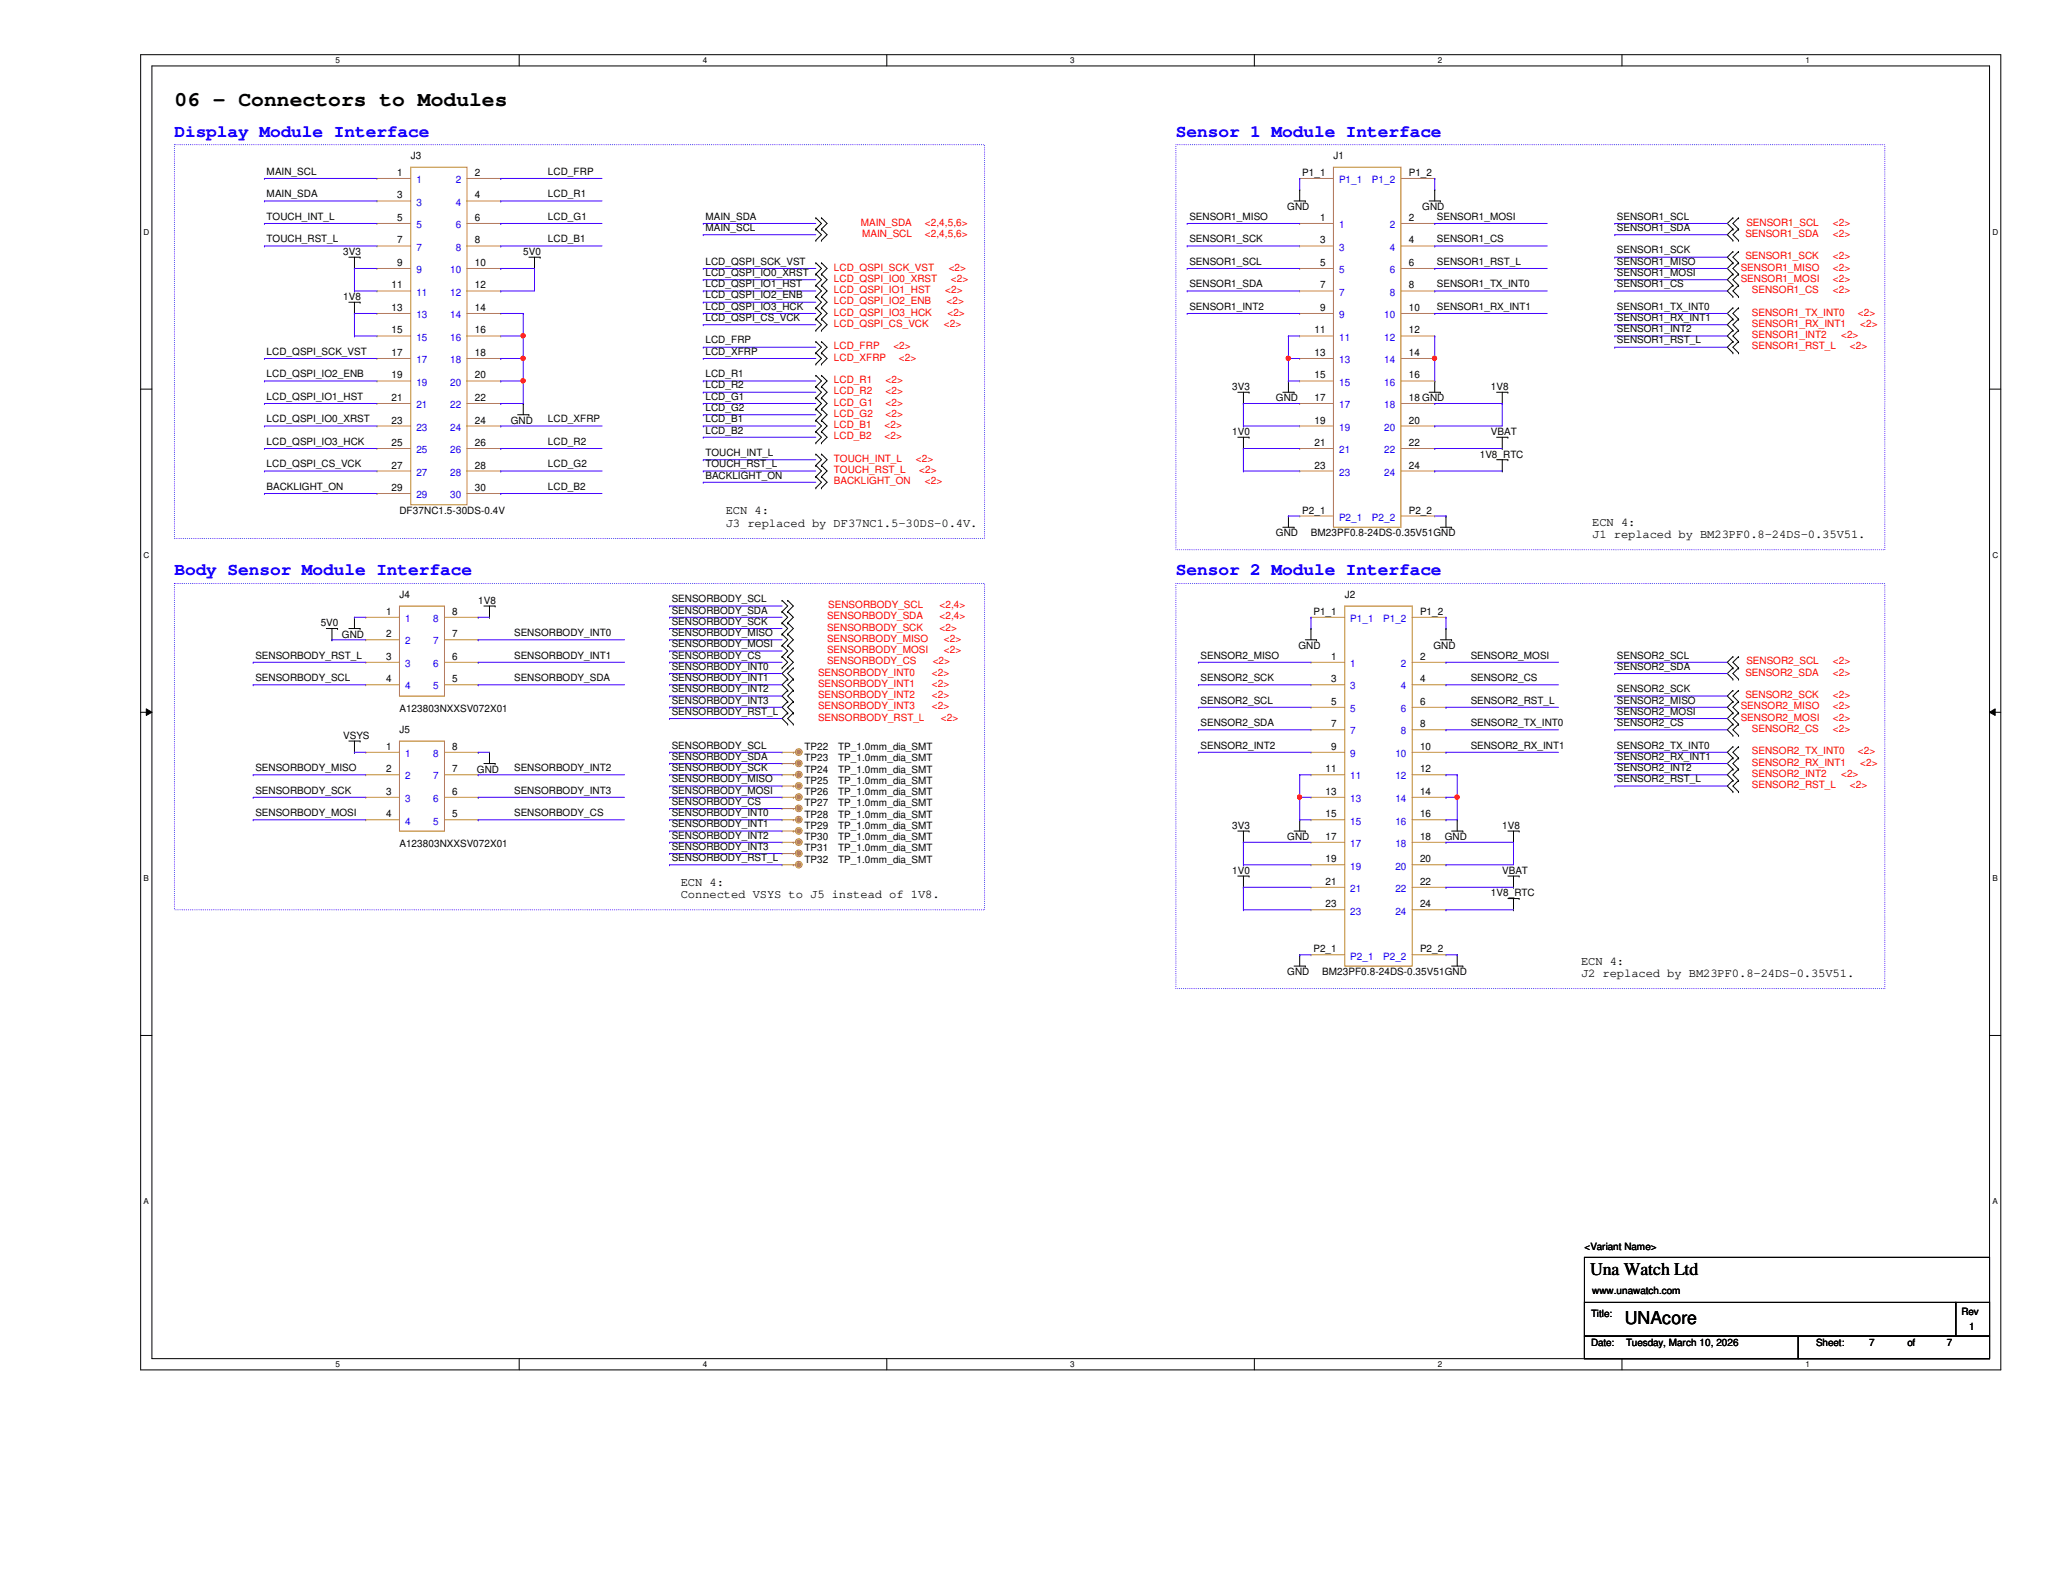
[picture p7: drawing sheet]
<svg xmlns="http://www.w3.org/2000/svg" width="279mm" height="216mm" viewBox="0 0 279 216" stroke-linecap="round" stroke-linejoin="round" font-family="sans-serif">
<defs><g id="words">
<text font-size="2.9" x="23.6" y="14.4">06 - Connectors to Modules</text>
<g font-size="2.4" fill="#00f">
<text x="23.6" y="18.5">Display Module Interface</text>
<text x="159.3" y="18.5">Sensor 1 Module Interface</text>
<text x="23.6" y="77.9">Body Sensor Module Interface</text>
<text x="159.3" y="77.9">Sensor 2 Module Interface</text>
</g>
<g font-size="2.4">
<text x="215.3" y="172.6">Una Watch Ltd</text>
<text x="220" y="179.4">UNAcore</text>
</g>
<g font-size="1.7">
<text x="98.3" y="69.7">ECN 4:</text>
<text x="98.3" y="71.3">J3 replaced by DF37NC1.5-30DS-0.4V.</text>
<text x="215.6" y="71.2">ECN 4:</text>
<text x="215.6" y="72.9">J1 replaced by BM23PF0.8-24DS-0.35V51.</text>
<text x="92.2" y="120">ECN 4:</text>
<text x="92.2" y="121.6">Connected VSYS to J5 instead of 1V8.</text>
<text x="214.1" y="130.6">ECN 4:</text>
<text x="214.1" y="132.3">J2 replaced by BM23PF0.8-24DS-0.35V51.</text>
</g>
<g font-size="1.4">
<text x="36.1" y="23.7">MAIN_SCL</text>
<text x="53.8" y="23.8">1</text>
<text x="55.6" y="21.6">J3</text>
<text x="64.3" y="23.8">2</text>
<text x="74.2" y="23.7">LCD_FRP</text>
<text x="176.4" y="23.8">P1_1</text>
<text x="180.6" y="21.6">J1</text>
<text x="190.8" y="23.8">P1_2</text>
<text x="36.1" y="26.7">MAIN_SDA</text>
<text x="36.1" y="29.8">TOUCH_INT_L</text>
<text x="53.8" y="26.9">3</text>
<text x="53.8" y="29.9">5</text>
<text x="64.3" y="26.9">4</text>
<text x="64.3" y="29.9">6</text>
<text x="74.2" y="26.7">LCD_R1</text>
<text x="74.2" y="29.8">LCD_G1</text>
<text x="95.5" y="29.8">MAIN_SDA</text>
<text x="161.1" y="29.8">SENSOR1_MISO</text>
<text x="174.3" y="28.4">GND</text>
<text x="178.8" y="29.9">1</text>
<text x="190.8" y="29.9">2</text>
<text x="192.6" y="28.4">GND</text>
<text x="194.6" y="29.8">SENSOR1_MOSI</text>
<text x="219" y="29.8">SENSOR1_SCL</text>
<text x="36.1" y="32.8">TOUCH_RST_L</text>
<text x="46.5" y="34.5">3V3</text>
<text x="53.8" y="33">7</text>
<text x="64.3" y="33">8</text>
<text x="70.9" y="34.5">5V0</text>
<text x="74.2" y="32.8">LCD_B1</text>
<text x="95.5" y="31.3">MAIN_SCL</text>
<text x="95.5" y="35.9">LCD_QSPI_SCK_VST</text>
<text x="161.1" y="32.8">SENSOR1_SCK</text>
<text x="161.1" y="35.9">SENSOR1_SCL</text>
<text x="178.8" y="33">3</text>
<text x="190.8" y="33">4</text>
<text x="194.6" y="32.8">SENSOR1_CS</text>
<text x="194.6" y="35.9">SENSOR1_RST_L</text>
<text x="219" y="31.3">SENSOR1_SDA</text>
<text x="219" y="34.3">SENSOR1_SCK</text>
<text x="219" y="35.9">SENSOR1_MISO</text>
<text x="46.5" y="40.6">1V8</text>
<text x="53" y="39.1">11</text>
<text x="53.8" y="36">9</text>
<text x="64.3" y="36">10</text>
<text x="64.3" y="39.1">12</text>
<text x="95.5" y="37.4">LCD_QSPI_IO0_XRST</text>
<text x="95.5" y="38.9">LCD_QSPI_IO1_HST</text>
<text x="95.5" y="40.4">LCD_QSPI_IO2_ENB</text>
<text x="95.5" y="42">LCD_QSPI_IO3_HCK</text>
<text x="161.1" y="38.9">SENSOR1_SDA</text>
<text x="161.1" y="42">SENSOR1_INT2</text>
<text x="178.8" y="36">5</text>
<text x="178.8" y="39.1">7</text>
<text x="190.8" y="36">6</text>
<text x="190.8" y="39.1">8</text>
<text x="194.6" y="38.9">SENSOR1_TX_INT0</text>
<text x="194.6" y="42">SENSOR1_RX_INT1</text>
<text x="219" y="37.4">SENSOR1_MOSI</text>
<text x="219" y="38.9">SENSOR1_CS</text>
<text x="219" y="42">SENSOR1_TX_INT0</text>
<text x="53" y="42.1">13</text>
<text x="53" y="45.2">15</text>
<text x="64.3" y="42.1">14</text>
<text x="64.3" y="45.2">16</text>
<text x="95.5" y="43.5">LCD_QSPI_CS_VCK</text>
<text x="95.5" y="46.5">LCD_FRP</text>
<text x="178" y="45.2">11</text>
<text x="178.8" y="42.1">9</text>
<text x="190.8" y="42.1">10</text>
<text x="190.8" y="45.2">12</text>
<text x="219" y="43.5">SENSOR1_RX_INT1</text>
<text x="219" y="45">SENSOR1_INT2</text>
<text x="219" y="46.5">SENSOR1_RST_L</text>
<text x="36.1" y="48">LCD_QSPI_SCK_VST</text>
<text x="36.1" y="51.1">LCD_QSPI_IO2_ENB</text>
<text x="53" y="48.2">17</text>
<text x="53" y="51.3">19</text>
<text x="64.3" y="48.2">18</text>
<text x="64.3" y="51.3">20</text>
<text x="95.5" y="48">LCD_XFRP</text>
<text x="95.5" y="51.1">LCD_R1</text>
<text x="95.5" y="52.6">LCD_R2</text>
<text x="166.9" y="52.8">3V3</text>
<text x="178" y="48.2">13</text>
<text x="178" y="51.3">15</text>
<text x="190.8" y="48.2">14</text>
<text x="190.8" y="51.3">16</text>
<text x="201.9" y="52.8">1V8</text>
<text x="36.1" y="54.1">LCD_QSPI_IO1_HST</text>
<text x="36.1" y="57.2">LCD_QSPI_IO0_XRST</text>
<text x="53" y="54.3">21</text>
<text x="53" y="57.4">23</text>
<text x="64.3" y="54.3">22</text>
<text x="64.3" y="57.4">24</text>
<text x="69.2" y="57.4">GND</text>
<text x="74.2" y="57.2">LCD_XFRP</text>
<text x="95.5" y="54.1">LCD_G1</text>
<text x="95.5" y="55.7">LCD_G2</text>
<text x="95.5" y="57.2">LCD_B1</text>
<text x="95.5" y="58.7">LCD_B2</text>
<text x="166.9" y="58.9">1V0</text>
<text x="172.8" y="54.4">GND</text>
<text x="178" y="54.3">17</text>
<text x="178" y="57.4">19</text>
<text x="190.8" y="57.4">20</text>
<text x="190.8" y="54.3">18 GND</text>
<text x="201.9" y="58.9">VBAT</text>
<text x="36.1" y="60.2">LCD_QSPI_IO3_HCK</text>
<text x="36.1" y="63.3">LCD_QSPI_CS_VCK</text>
<text x="53" y="60.4">25</text>
<text x="53" y="63.5">27</text>
<text x="64.3" y="60.4">26</text>
<text x="64.3" y="63.5">28</text>
<text x="74.2" y="60.2">LCD_R2</text>
<text x="74.2" y="63.3">LCD_G2</text>
<text x="95.5" y="61.8">TOUCH_INT_L</text>
<text x="95.5" y="63.3">TOUCH_RST_L</text>
<text x="95.5" y="64.8">BACKLIGHT_ON</text>
<text x="178" y="63.5">23</text>
<text x="178" y="60.4">21</text>
<text x="190.8" y="63.5">24</text>
<text x="190.8" y="60.4">22</text>
<text x="200.4" y="62">1V8_RTC</text>
<text x="36.1" y="66.3">BACKLIGHT_ON</text>
<text x="53" y="66.5">29</text>
<text x="54.1" y="69.6">DF37NC1.5-30DS-0.4V</text>
<text x="64.3" y="66.5">30</text>
<text x="74.2" y="66.3">LCD_B2</text>
<text x="176.4" y="69.6">P2_1</text>
<text x="190.8" y="69.6">P2_2</text>
<text x="172.8" y="72.6">GND</text>
<text x="177.5" y="72.6">BM23PF0.8-24DS-0.35V51GND</text>
<text x="52.3" y="83.3">1</text>
<text x="54.1" y="81">J4</text>
<text x="61.3" y="83.3">8</text>
<text x="64.8" y="81.8">1V8</text>
<text x="91" y="81.6">SENSORBODY_SCL</text>
<text x="91" y="83.1">SENSORBODY_SDA</text>
<text x="177.9" y="83.3">P1_1</text>
<text x="182.1" y="81">J2</text>
<text x="192.3" y="83.3">P1_2</text>
<text x="34.6" y="89.2">SENSORBODY_RST_L</text>
<text x="43.4" y="84.8">5V0</text>
<text x="46.3" y="86.4">GND</text>
<text x="52.3" y="89.4">3</text>
<text x="52.3" y="86.3">2</text>
<text x="61.3" y="89.4">6</text>
<text x="61.3" y="86.3">7</text>
<text x="69.6" y="86.1">SENSORBODY_INT0</text>
<text x="69.6" y="89.2">SENSORBODY_INT1</text>
<text x="91" y="84.6">SENSORBODY_SCK</text>
<text x="91" y="86.1">SENSORBODY_MISO</text>
<text x="91" y="87.7">SENSORBODY_MOSI</text>
<text x="91" y="89.2">SENSORBODY_CS</text>
<text x="162.6" y="89.2">SENSOR2_MISO</text>
<text x="175.9" y="87.9">GND</text>
<text x="180.3" y="89.4">1</text>
<text x="192.3" y="89.4">2</text>
<text x="194.1" y="87.9">GND</text>
<text x="199.2" y="89.2">SENSOR2_MOSI</text>
<text x="219" y="89.2">SENSOR2_SCL</text>
<text x="34.6" y="92.2">SENSORBODY_SCL</text>
<text x="52.3" y="92.4">4</text>
<text x="61.3" y="92.4">5</text>
<text x="69.6" y="92.2">SENSORBODY_SDA</text>
<text x="91" y="90.7">SENSORBODY_INT0</text>
<text x="91" y="92.2">SENSORBODY_INT1</text>
<text x="91" y="93.8">SENSORBODY_INT2</text>
<text x="91" y="95.3">SENSORBODY_INT3</text>
<text x="162.6" y="92.2">SENSOR2_SCK</text>
<text x="162.6" y="95.3">SENSOR2_SCL</text>
<text x="180.3" y="92.4">3</text>
<text x="180.3" y="95.5">5</text>
<text x="192.3" y="92.4">4</text>
<text x="192.3" y="95.5">6</text>
<text x="199.2" y="92.2">SENSOR2_CS</text>
<text x="199.2" y="95.3">SENSOR2_RST_L</text>
<text x="219" y="90.7">SENSOR2_SDA</text>
<text x="219" y="93.8">SENSOR2_SCK</text>
<text x="219" y="95.3">SENSOR2_MISO</text>
<text x="46.5" y="100.1">VSYS</text>
<text x="52.3" y="101.6">1</text>
<text x="54.1" y="99.3">J5</text>
<text x="54.1" y="96.4">A123803NXXSV072X01</text>
<text x="61.3" y="101.6">8</text>
<text x="91" y="96.8">SENSORBODY_RST_L</text>
<text x="91" y="101.4">SENSORBODY_SCL</text>
<text x="109" y="101.6">TP22</text>
<text x="113.5" y="101.6">TP_1.0mm_dia_SMT</text>
<text x="162.6" y="98.3">SENSOR2_SDA</text>
<text x="162.6" y="101.4">SENSOR2_INT2</text>
<text x="180.3" y="98.5">7</text>
<text x="180.3" y="101.6">9</text>
<text x="192.3" y="98.5">8</text>
<text x="192.3" y="101.6">10</text>
<text x="199.2" y="98.3">SENSOR2_TX_INT0</text>
<text x="199.2" y="101.4">SENSOR2_RX_INT1</text>
<text x="219" y="96.8">SENSOR2_MOSI</text>
<text x="219" y="98.3">SENSOR2_CS</text>
<text x="219" y="101.4">SENSOR2_TX_INT0</text>
<text x="34.6" y="104.4">SENSORBODY_MISO</text>
<text x="34.6" y="107.5">SENSORBODY_SCK</text>
<text x="52.3" y="107.7">3</text>
<text x="52.3" y="104.6">2</text>
<text x="61.3" y="107.7">6</text>
<text x="61.3" y="104.6">7</text>
<text x="64.6" y="104.6">GND</text>
<text x="69.6" y="104.4">SENSORBODY_INT2</text>
<text x="69.6" y="107.5">SENSORBODY_INT3</text>
<text x="91" y="102.9">SENSORBODY_SDA</text>
<text x="91" y="104.4">SENSORBODY_SCK</text>
<text x="91" y="106">SENSORBODY_MISO</text>
<text x="91" y="107.5">SENSORBODY_MOSI</text>
<text x="109" y="104.6">TP24</text>
<text x="109" y="103.1">TP23</text>
<text x="109" y="106.2">TP25</text>
<text x="109" y="107.7">TP26</text>
<text x="113.5" y="104.6">TP_1.0mm_dia_SMT</text>
<text x="113.5" y="103.1">TP_1.0mm_dia_SMT</text>
<text x="113.5" y="106.2">TP_1.0mm_dia_SMT</text>
<text x="113.5" y="107.7">TP_1.0mm_dia_SMT</text>
<text x="179.5" y="104.6">11</text>
<text x="179.5" y="107.7">13</text>
<text x="192.3" y="104.6">12</text>
<text x="192.3" y="107.7">14</text>
<text x="219" y="102.9">SENSOR2_RX_INT1</text>
<text x="219" y="104.4">SENSOR2_INT2</text>
<text x="219" y="106">SENSOR2_RST_L</text>
<text x="34.6" y="110.5">SENSORBODY_MOSI</text>
<text x="52.3" y="110.7">4</text>
<text x="61.3" y="110.7">5</text>
<text x="69.6" y="110.5">SENSORBODY_CS</text>
<text x="91" y="109">SENSORBODY_CS</text>
<text x="91" y="110.5">SENSORBODY_INT0</text>
<text x="91" y="112.1">SENSORBODY_INT1</text>
<text x="91" y="113.6">SENSORBODY_INT2</text>
<text x="109" y="110.7">TP28</text>
<text x="109" y="113.8">TP30</text>
<text x="109" y="112.3">TP29</text>
<text x="109" y="109.2">TP27</text>
<text x="113.5" y="110.7">TP_1.0mm_dia_SMT</text>
<text x="113.5" y="113.8">TP_1.0mm_dia_SMT</text>
<text x="113.5" y="112.3">TP_1.0mm_dia_SMT</text>
<text x="113.5" y="109.2">TP_1.0mm_dia_SMT</text>
<text x="166.9" y="112.3">3V3</text>
<text x="174.3" y="113.8">GND</text>
<text x="179.5" y="110.7">15</text>
<text x="179.5" y="113.7">17</text>
<text x="192.3" y="110.7">16</text>
<text x="192.3" y="113.7">18</text>
<text x="195.7" y="113.8">GND</text>
<text x="203.5" y="112.3">1V8</text>
<text x="54.1" y="114.7">A123803NXXSV072X01</text>
<text x="91" y="115.1">SENSORBODY_INT3</text>
<text x="91" y="116.6">SENSORBODY_RST_L</text>
<text x="109" y="116.8">TP32</text>
<text x="109" y="115.3">TP31</text>
<text x="113.5" y="116.8">TP_1.0mm_dia_SMT</text>
<text x="113.5" y="115.3">TP_1.0mm_dia_SMT</text>
<text x="166.9" y="118.4">1V0</text>
<text x="179.5" y="116.8">19</text>
<text x="179.5" y="119.8">21</text>
<text x="192.3" y="116.8">20</text>
<text x="192.3" y="119.8">22</text>
<text x="203.5" y="118.4">VBAT</text>
<text x="179.5" y="122.9">23</text>
<text x="192.3" y="122.9">24</text>
<text x="201.9" y="121.4">1V8_RTC</text>
<text x="177.9" y="129">P2_1</text>
<text x="192.3" y="129">P2_2</text>
<text x="174.3" y="132.1">GND</text>
<text x="179.1" y="132.1">BM23PF0.8-24DS-0.35V51GND</text>
<text x="214.6" y="169.2">&lt;Variant Name&gt;</text>
<text x="215.5" y="178.4">Title:</text>
<text x="215.6" y="175.2">www.unawatch.com</text>
<text x="265.6" y="178.1">Rev</text>
<text x="215.5" y="182.4">Date:</text>
<text x="220.2" y="182.4">Tuesday, March 10, 2026</text>
<text x="246" y="182.4">Sheet:</text>
<text x="253.2" y="182.4">7</text>
<text x="258.3" y="182.4">of</text>
<text x="263.7" y="182.4">7</text>
<text x="266.7" y="180.1">1</text>
</g>
<g font-size="1.4" fill="#00c">
<text x="56.4" y="24.8">1</text>
<text x="56.4" y="27.9">3</text>
<text x="61.7" y="24.8">2</text>
<text x="61.7" y="27.9">4</text>
<text x="181.4" y="24.8">P1_1</text>
<text x="185.8" y="24.8">P1_2</text>
<text x="56.4" y="30.9">5</text>
<text x="56.4" y="34">7</text>
<text x="61.7" y="30.9">6</text>
<text x="61.7" y="34">8</text>
<text x="181.4" y="30.9">1</text>
<text x="181.4" y="34">3</text>
<text x="188.2" y="30.9">2</text>
<text x="188.2" y="34">4</text>
<text x="56.4" y="37">9</text>
<text x="56.4" y="40">11</text>
<text x="61" y="37">10</text>
<text x="61" y="40">12</text>
<text x="181.4" y="37">5</text>
<text x="181.4" y="40">7</text>
<text x="188.2" y="37">6</text>
<text x="188.2" y="40">8</text>
<text x="56.4" y="43.1">13</text>
<text x="56.4" y="46.1">15</text>
<text x="61" y="43.1">14</text>
<text x="61" y="46.1">16</text>
<text x="181.4" y="43.1">9</text>
<text x="181.4" y="46.1">11</text>
<text x="187.5" y="43.1">10</text>
<text x="187.5" y="46.1">12</text>
<text x="56.4" y="49.2">17</text>
<text x="56.4" y="52.2">19</text>
<text x="61" y="49.2">18</text>
<text x="61" y="52.2">20</text>
<text x="181.4" y="49.2">13</text>
<text x="181.4" y="52.2">15</text>
<text x="187.5" y="49.2">14</text>
<text x="187.5" y="52.2">16</text>
<text x="56.4" y="55.3">21</text>
<text x="56.4" y="58.3">23</text>
<text x="61" y="55.3">22</text>
<text x="61" y="58.3">24</text>
<text x="181.4" y="55.3">17</text>
<text x="181.4" y="58.3">19</text>
<text x="187.5" y="58.3">20</text>
<text x="187.5" y="55.3">18</text>
<text x="56.4" y="61.4">25</text>
<text x="56.4" y="64.4">27</text>
<text x="61" y="61.4">26</text>
<text x="61" y="64.4">28</text>
<text x="181.4" y="64.4">23</text>
<text x="181.4" y="61.4">21</text>
<text x="187.5" y="64.4">24</text>
<text x="187.5" y="61.4">22</text>
<text x="56.4" y="67.5">29</text>
<text x="61" y="67.5">30</text>
<text x="181.4" y="70.5">P2_1</text>
<text x="185.8" y="70.5">P2_2</text>
<text x="54.9" y="84.2">1</text>
<text x="54.9" y="87.3">2</text>
<text x="58.7" y="87.3">7</text>
<text x="58.7" y="84.2">8</text>
<text x="182.9" y="84.2">P1_1</text>
<text x="187.3" y="84.2">P1_2</text>
<text x="54.9" y="90.3">3</text>
<text x="54.9" y="93.4">4</text>
<text x="58.7" y="93.4">5</text>
<text x="58.7" y="90.3">6</text>
<text x="182.9" y="90.3">1</text>
<text x="182.9" y="93.4">3</text>
<text x="189.7" y="90.3">2</text>
<text x="189.7" y="93.4">4</text>
<text x="182.9" y="96.4">5</text>
<text x="182.9" y="99.5">7</text>
<text x="189.7" y="96.4">6</text>
<text x="189.7" y="99.5">8</text>
<text x="54.9" y="102.5">1</text>
<text x="54.9" y="105.6">2</text>
<text x="58.7" y="105.6">7</text>
<text x="58.7" y="102.5">8</text>
<text x="182.9" y="102.5">9</text>
<text x="182.9" y="105.6">11</text>
<text x="189" y="102.5">10</text>
<text x="189" y="105.6">12</text>
<text x="54.9" y="108.6">3</text>
<text x="54.9" y="111.7">4</text>
<text x="58.7" y="111.7">5</text>
<text x="58.7" y="108.6">6</text>
<text x="182.9" y="108.6">13</text>
<text x="182.9" y="111.7">15</text>
<text x="189" y="108.6">14</text>
<text x="189" y="111.7">16</text>
<text x="182.9" y="114.7">17</text>
<text x="182.9" y="117.8">19</text>
<text x="189" y="117.8">20</text>
<text x="189" y="114.7">18</text>
<text x="182.9" y="123.9">23</text>
<text x="182.9" y="120.8">21</text>
<text x="189" y="123.9">24</text>
<text x="189" y="120.8">22</text>
<text x="182.9" y="130">P2_1</text>
<text x="187.3" y="130">P2_2</text>
</g>
<g font-size="1.4" fill="#f00">
<text x="116.6" y="30.6">MAIN_SDA</text>
<text x="116.8" y="32.1">MAIN_SCL</text>
<text x="125.3" y="32.1">&lt;2,4,5,6&gt;</text>
<text x="125.3" y="30.6">&lt;2,4,5,6&gt;</text>
<text x="236.4" y="32.1">SENSOR1_SDA</text>
<text x="236.4" y="35.1">SENSOR1_SCK</text>
<text x="236.5" y="30.6">SENSOR1_SCL</text>
<text x="248.2" y="32.1">&lt;2&gt;</text>
<text x="248.2" y="35.1">&lt;2&gt;</text>
<text x="248.2" y="30.6">&lt;2&gt;</text>
<text x="112.9" y="36.7">LCD_QSPI_SCK_VST</text>
<text x="112.9" y="38.2">LCD_QSPI_IO0_XRST</text>
<text x="112.9" y="39.7">LCD_QSPI_IO1_HST</text>
<text x="112.9" y="41.2">LCD_QSPI_IO2_ENB</text>
<text x="128" y="39.7">&lt;2&gt;</text>
<text x="128.2" y="41.2">&lt;2&gt;</text>
<text x="128.5" y="36.7">&lt;2&gt;</text>
<text x="128.8" y="38.2">&lt;2&gt;</text>
<text x="235.8" y="36.7">SENSOR1_MISO</text>
<text x="235.8" y="38.2">SENSOR1_MOSI</text>
<text x="237.3" y="39.7">SENSOR1_CS</text>
<text x="248.2" y="39.7">&lt;2&gt;</text>
<text x="248.2" y="36.7">&lt;2&gt;</text>
<text x="248.2" y="38.2">&lt;2&gt;</text>
<text x="112.9" y="42.8">LCD_QSPI_IO3_HCK</text>
<text x="112.9" y="44.3">LCD_QSPI_CS_VCK</text>
<text x="112.9" y="47.3">LCD_FRP</text>
<text x="121" y="47.3">&lt;2&gt;</text>
<text x="127.8" y="44.3">&lt;2&gt;</text>
<text x="128.3" y="42.8">&lt;2&gt;</text>
<text x="237.3" y="42.8">SENSOR1_TX_INT0</text>
<text x="237.3" y="44.3">SENSOR1_RX_INT1</text>
<text x="237.3" y="45.8">SENSOR1_INT2</text>
<text x="237.3" y="47.3">SENSOR1_RST_L</text>
<text x="249.3" y="45.8">&lt;2&gt;</text>
<text x="250.5" y="47.3">&lt;2&gt;</text>
<text x="251.6" y="42.8">&lt;2&gt;</text>
<text x="251.9" y="44.3">&lt;2&gt;</text>
<text x="112.9" y="48.9">LCD_XFRP</text>
<text x="112.9" y="51.9">LCD_R1</text>
<text x="112.9" y="53.4">LCD_R2</text>
<text x="119.9" y="51.9">&lt;2&gt;</text>
<text x="119.9" y="53.4">&lt;2&gt;</text>
<text x="121.8" y="48.9">&lt;2&gt;</text>
<text x="112.9" y="54.9">LCD_G1</text>
<text x="112.9" y="56.5">LCD_G2</text>
<text x="112.9" y="58">LCD_B1</text>
<text x="112.9" y="59.5">LCD_B2</text>
<text x="119.8" y="58">&lt;2&gt;</text>
<text x="119.8" y="59.5">&lt;2&gt;</text>
<text x="119.9" y="54.9">&lt;2&gt;</text>
<text x="119.9" y="56.5">&lt;2&gt;</text>
<text x="112.9" y="62.6">TOUCH_INT_L</text>
<text x="112.9" y="64.1">TOUCH_RST_L</text>
<text x="112.9" y="65.6">BACKLIGHT_ON</text>
<text x="124" y="62.6">&lt;2&gt;</text>
<text x="124.5" y="64.1">&lt;2&gt;</text>
<text x="125.3" y="65.6">&lt;2&gt;</text>
<text x="112" y="83.9">SENSORBODY_SDA</text>
<text x="112.2" y="82.4">SENSORBODY_SCL</text>
<text x="127.3" y="82.4">&lt;2,4&gt;</text>
<text x="127.3" y="83.9">&lt;2,4&gt;</text>
<text x="112" y="85.4">SENSORBODY_SCK</text>
<text x="112" y="87">SENSORBODY_MISO</text>
<text x="112" y="88.5">SENSORBODY_MOSI</text>
<text x="127.3" y="85.4">&lt;2&gt;</text>
<text x="127.8" y="87">&lt;2&gt;</text>
<text x="127.8" y="88.5">&lt;2&gt;</text>
<text x="110.8" y="91.5">SENSORBODY_INT0</text>
<text x="110.8" y="93">SENSORBODY_INT1</text>
<text x="110.8" y="94.6">SENSORBODY_INT2</text>
<text x="112" y="90">SENSORBODY_CS</text>
<text x="126.2" y="91.5">&lt;2&gt;</text>
<text x="126.2" y="93">&lt;2&gt;</text>
<text x="126.2" y="94.6">&lt;2&gt;</text>
<text x="126.3" y="90">&lt;2&gt;</text>
<text x="236.4" y="91.5">SENSOR2_SDA</text>
<text x="236.4" y="94.6">SENSOR2_SCK</text>
<text x="236.5" y="90">SENSOR2_SCL</text>
<text x="248.2" y="91.5">&lt;2&gt;</text>
<text x="248.2" y="94.6">&lt;2&gt;</text>
<text x="248.2" y="90">&lt;2&gt;</text>
<text x="110.8" y="96.1">SENSORBODY_INT3</text>
<text x="110.8" y="97.6">SENSORBODY_RST_L</text>
<text x="126.2" y="96.1">&lt;2&gt;</text>
<text x="127.4" y="97.6">&lt;2&gt;</text>
<text x="235.8" y="96.1">SENSOR2_MISO</text>
<text x="235.8" y="97.6">SENSOR2_MOSI</text>
<text x="237.3" y="99.1">SENSOR2_CS</text>
<text x="248.2" y="99.1">&lt;2&gt;</text>
<text x="248.2" y="96.1">&lt;2&gt;</text>
<text x="248.2" y="97.6">&lt;2&gt;</text>
<text x="237.3" y="102.2">SENSOR2_TX_INT0</text>
<text x="237.3" y="103.7">SENSOR2_RX_INT1</text>
<text x="237.3" y="105.2">SENSOR2_INT2</text>
<text x="237.3" y="106.8">SENSOR2_RST_L</text>
<text x="249.3" y="105.2">&lt;2&gt;</text>
<text x="250.5" y="106.8">&lt;2&gt;</text>
<text x="251.6" y="102.2">&lt;2&gt;</text>
<text x="251.9" y="103.7">&lt;2&gt;</text>
</g>
<g font-size="1.1">
<text x="45.4" y="8.6">5</text>
<text x="95.2" y="8.6">4</text>
<text x="144.9" y="8.6">3</text>
<text x="194.7" y="8.6">2</text>
<text x="244.5" y="8.6">1</text>
<text x="19.4" y="31.8">D</text>
<text x="269.8" y="31.8">D</text>
<text x="19.4" y="75.6">C</text>
<text x="269.8" y="75.6">C</text>
<text x="19.4" y="119.3">B</text>
<text x="269.8" y="119.3">B</text>
<text x="19.4" y="163.1">A</text>
<text x="269.8" y="163.1">A</text>
<text x="45.4" y="185.2">5</text>
<text x="95.2" y="185.2">4</text>
<text x="144.9" y="185.2">3</text>
<text x="194.7" y="185.2">2</text>
<text x="244.5" y="185.2">1</text>
</g>
</g></defs>
<path d="M19.1 7.4h251.9v178.1h-251.9zM20.6 8.9h248.9v175.1h-248.9z" fill="none" stroke="#000" stroke-width=".14"/>
<g fill="#fff">
<path d="M45.4 7.6h.6v1.2h-.6z"/>
<path d="M45.4 184.2h.6v1.2h-.6z"/>
</g>
<path d="M70.3 7.4v1.5M70.3 184v1.5" fill="none" stroke="#000" stroke-width=".14"/>
<g fill="#fff">
<path d="M95.2 7.6h.6v1.2h-.6z"/>
<path d="M95.2 184.2h.6v1.2h-.6z"/>
</g>
<path d="M120.1 7.4v1.5M120.1 184v1.5" fill="none" stroke="#000" stroke-width=".14"/>
<g fill="#fff">
<path d="M144.9 7.6h.6v1.2h-.6z"/>
<path d="M144.9 184.2h.6v1.2h-.6z"/>
</g>
<path d="M169.9 7.4v1.5M169.9 184v1.5" fill="none" stroke="#000" stroke-width=".14"/>
<g fill="#fff">
<path d="M194.7 7.6h.6v1.2h-.6z"/>
<path d="M194.7 184.2h.6v1.2h-.6z"/>
</g>
<path d="M219.7 7.4v1.5M219.7 184v1.5" fill="none" stroke="#000" stroke-width=".14"/>
<g fill="#fff">
<path d="M244.5 7.6h.6v1.2h-.6z"/>
<path d="M244.5 184.2h.6v1.2h-.6z"/>
<path d="M19.4 30.8h.8v1.2h-.8z"/>
<path d="M269.8 30.8h.8v1.2h-.8z"/>
<path d="M19.4 74.6h.8v1.2h-.8z"/>
<path d="M269.8 74.6h.8v1.2h-.8z"/>
</g>
<path d="M19.1 52.7h1.5M269.5 52.7h1.5" fill="none" stroke="#000" stroke-width=".14"/>
<g fill="#fff">
<path d="M19.4 118.4h.8v1.1h-.8z"/>
<path d="M269.8 118.4h.8v1.1h-.8z"/>
</g>
<path d="M19.1 96.5h1.5M19.8 96l.8 .5-.8 .4zM269.5 96.5l.7-.5v.9zM269.5 96.5h1.5" fill="none" stroke="#000" stroke-width=".14"/>
<path d="M19.8 96l.8 .5-.8 .4zM269.5 96.5l.7-.5v.9z" fill="#000"/>
<g fill="#fff">
<path d="M19.4 162.1h.8v1.2h-.8z"/>
<path d="M269.8 162.1h.8v1.2h-.8z"/>
</g>
<g fill="none" stroke="#000" stroke-width=".14">
<path d="M47.2 34.8h1.6M48 36.4h.1M48 34.8v1.6M48.8 34.8h.1M71.6 34.8h1.6M72.4 36.4h.1M72.4 34.8v1.6M73.2 34.8h.1M110.5 31h.1M110.5 29.5h.1M110.5 32.6h.1M110.5 37.1h.1"/>
<path d="M110.5 35.6h.1M110.5 38.6h.1M110.5 29.5l.8 .8-.8 .7M110.5 31l.8 .8-.8 .8M110.5 35.6l.8 .8-.8 .7M110.5 37.1l.8 .8-.8 .7M110.5 38.6l.8 .8-.8 .8M111.3 31h.1M111.3 29.5h.1M111.3 32.6h.1M111.3 37.1h.1M111.3 35.6h.1"/>
<path d="M111.3 38.6h.1M111.3 29.5l.7 .8-.7 .7M111.3 31l.7 .8-.7 .8M111.3 35.6l.7 .8-.7 .7M111.3 37.1l.7 .8-.7 .7M111.3 38.6l.7 .8-.7 .8M175.3 27.2h1.5M176 25.7h.1M176 25.7v1.5M176.8 27.2h.1M193.5 27.2h1.6M194.3 25.7h.1"/>
<path d="M194.3 25.7v1.5M195.1 27.2h.1M234.7 31h.1M234.7 29.5h.1M234.7 32.6h.1M234.7 35.6h.1M234.7 34.1h.1M234.7 37.1h.1M234.7 38.6h.1M234.7 29.5l-.8 .8 .8 .7M234.7 31l-.8 .8 .8 .8M234.7 34.1l-.8 .7 .8 .8"/>
<path d="M234.7 35.6l-.8 .8 .8 .7M234.7 37.1l-.8 .8 .8 .7M234.7 38.6l-.8 .8 .8 .8M235.5 29.5h.1M235.5 31h.1M235.5 32.6h.1M235.5 34.1h.1M235.5 35.6h.1M235.5 37.1h.1M235.5 38.6h.1M235.5 29.5l-.8 .8 .8 .7M235.5 31l-.8 .8 .8 .8"/>
<path d="M235.5 34.1l-.8 .7 .8 .8M235.5 35.6l-.8 .8 .8 .7M235.5 37.1l-.8 .8 .8 .7M235.5 38.6l-.8 .8 .8 .8M47.2 40.9h1.6M48 42.5h.1M48 40.9v1.6M48.8 40.9h.1M70.1 56.2h1.5M70.9 54.7h.1M70.9 54.7v1.5M71.6 56.2h.1"/>
<path d="M110.5 40.2h.1M110.5 41.7h.1M110.5 43.2h.1M110.5 44.7h.1M110.5 47.8h.1M110.5 46.3h.1M110.5 49.3h.1M110.5 52.4h.1M110.5 50.8h.1M110.5 53.9h.1M110.5 55.4h.1M110.5 56.9h.1"/>
<path d="M110.5 58.5h.1M110.5 60h.1M110.5 40.2l.8 .7-.8 .8M110.5 41.7l.8 .8-.8 .7M110.5 43.2l.8 .8-.8 .7M110.5 46.3l.8 .7-.8 .8M110.5 47.8l.8 .8-.8 .7M110.5 50.8l.8 .8-.8 .8M110.5 52.4l.8 .7-.8 .8M110.5 53.9l.8 .8-.8 .7M110.5 55.4l.8 .8-.8 .7M110.5 56.9l.8 .8-.8 .8"/>
<path d="M110.5 58.5l.8 .7-.8 .8M111.3 40.2h.1M111.3 41.7h.1M111.3 43.2h.1M111.3 44.7h.1M111.3 47.8h.1M111.3 46.3h.1M111.3 49.3h.1M111.3 52.4h.1M111.3 50.8h.1M111.3 53.9h.1M111.3 55.4h.1"/>
<path d="M111.3 56.9h.1M111.3 58.5h.1M111.3 60h.1M111.3 40.2l.7 .7-.7 .8M111.3 41.7l.7 .8-.7 .7M111.3 43.2l.7 .8-.7 .7M111.3 46.3l.7 .7-.7 .8M111.3 47.8l.7 .8-.7 .7M111.3 50.8l.7 .8-.7 .8M111.3 52.4l.7 .7-.7 .8M111.3 53.9l.7 .8-.7 .7M111.3 55.4l.7 .8-.7 .7"/>
<path d="M111.3 56.9l.7 .8-.7 .8M111.3 58.5l.7 .7-.7 .8M167.6 53.1h1.6M167.6 59.2h1.6M168.4 54.7h.1M168.4 53.1v1.6M168.4 59.2v1.5M169.2 53.1h.1M169.2 59.2h.1M173.7 53.1h1.6M174.5 51.6h.1M174.5 51.6v1.5"/>
<path d="M175.3 53.1h.1M193.5 53.1h1.6M194.3 51.6h.1M194.3 51.6v1.5M195.1 53.1h.1M202.7 53.1h1.5M202.7 59.2h1.5M203.5 54.7h.1M203.5 53.1v1.6M203.5 59.2v1.5M204.2 53.1h.1M204.2 59.2h.1"/>
<path d="M234.7 40.2h.1M234.7 43.2h.1M234.7 41.7h.1M234.7 44.7h.1M234.7 46.3h.1M234.7 47.8h.1M234.7 41.7l-.8 .8 .8 .7M234.7 43.2l-.8 .8 .8 .7M234.7 44.7l-.8 .8 .8 .8M234.7 46.3l-.8 .7 .8 .8M235.5 40.2h.1M235.5 41.7h.1"/>
<path d="M235.5 43.2h.1M235.5 44.7h.1M235.5 46.3h.1M235.5 47.8h.1M235.5 41.7l-.8 .8 .8 .7M235.5 43.2l-.8 .8 .8 .7M235.5 44.7l-.8 .8 .8 .8M235.5 46.3l-.8 .7 .8 .8M110.5 63h.1M110.5 61.5h.1M110.5 64.6h.1M110.5 66.1h.1"/>
<path d="M110.5 61.5l.8 .8-.8 .7M110.5 63l.8 .8-.8 .8M110.5 64.6l.8 .7-.8 .8M111.3 63h.1M111.3 61.5h.1M111.3 64.6h.1M111.3 66.1h.1M111.3 61.5l.7 .8-.7 .7M111.3 63l.7 .8-.7 .8M111.3 64.6l.7 .7-.7 .8M168.4 60.7h.1M173.7 71.4h1.6"/>
<path d="M174.5 69.9h.1M174.5 69.9v1.5M175.3 71.4h.1M195.1 71.4h1.5M195.8 69.9h.1M195.8 69.9v1.5M196.6 71.4h.1M202.7 62.3h1.5M203.5 60.7h.1M203.5 63.8h.1M203.5 62.3v1.5M204.2 62.3h.1"/>
<path d="M44.2 85.1h1.5M45 86.7h.1M45 85.1v1.6M45.7 85.1h.1M47.2 85.1h1.6M48 83.6h.1M48 83.6v1.5M48.8 85.1h.1M65.5 82.1h1.6M66.3 83.6h.1M66.3 82.1v1.5M67.1 82.1h.1"/>
<path d="M105.9 82.8h.1M105.9 81.3h.1M105.9 84.4h.1M105.9 85.9h.1M105.9 87.4h.1M105.9 88.9h.1M105.9 90.5h.1M105.9 81.3l.8 .8-.8 .7M105.9 82.8l.8 .8-.8 .8M105.9 84.4l.8 .7-.8 .8M105.9 85.9l.8 .8-.8 .7M105.9 87.4l.8 .8-.8 .7"/>
<path d="M105.9 88.9l.8 .8-.8 .8M106.7 82.8h.1M106.7 81.3h.1M106.7 84.4h.1M106.7 85.9h.1M106.7 87.4h.1M106.7 88.9h.1M106.7 90.5h.1M106.7 92h.1M106.7 93.5h.1M106.7 95h.1M106.7 96.6h.1"/>
<path d="M106.7 98.1h.1M106.7 81.3l.7 .8-.7 .7M106.7 82.8l.7 .8-.7 .8M106.7 84.4l.7 .7-.7 .8M106.7 85.9l.7 .8-.7 .7M106.7 87.4l.7 .8-.7 .7M106.7 88.9l.7 .8-1.5 1.5 .8 .8M106.7 92l-.8 .8 .8 .7M106.7 93.5l-.8 .8 .8 .7M106.7 95l-.8 .8 .8 .8M106.7 96.6l-.8 .7 .8 .8M107.4 90.5h.1"/>
<path d="M107.4 92h.1M107.4 93.5h.1M107.4 95h.1M107.4 96.6h.1M107.4 98.1h.1M107.4 90.5l-.7 .7 .7 .8M107.4 92l-.7 .8 .7 .7M107.4 93.5l-.7 .8 .7 .7M107.4 95l-.7 .8 .7 .8M107.4 96.6l-.7 .7 .7 .8M176.8 86.7h1.5M177.5 85.1h.1"/>
<path d="M177.5 85.1v1.6M178.3 86.7h.1M195.1 86.7h1.5M195.8 85.1h.1M195.8 85.1v1.6M196.6 86.7h.1M234.7 90.5h.1M234.7 88.9h.1M234.7 92h.1M234.7 95h.1M234.7 93.5h.1M234.7 96.6h.1"/>
<path d="M234.7 98.1h.1M234.7 99.6h.1M234.7 88.9l-.8 .8 .8 .8M234.7 90.5l-.8 .7 .8 .8M234.7 93.5l-.8 .8 .8 .7M234.7 95l-.8 .8 .8 .8M234.7 96.6l-.8 .7 .8 .8M234.7 98.1l-.8 .7 .8 .8M235.5 88.9h.1M235.5 90.5h.1M235.5 92h.1M235.5 93.5h.1"/>
<path d="M235.5 95h.1M235.5 96.6h.1M235.5 98.1h.1M235.5 99.6h.1M235.5 88.9l-.8 .8 .8 .8M235.5 90.5l-.8 .7 .8 .8M235.5 93.5l-.8 .8 .8 .7M235.5 95l-.8 .8 .8 .8M235.5 96.6l-.8 .7 .8 .8M235.5 98.1l-.8 .7 .8 .8M47.2 100.4h1.6M48 101.9h.1"/>
<path d="M48 100.4v1.5M48.8 100.4h.1M65.5 103.4h1.6M66.3 101.9h.1M66.3 101.9v1.5M67.1 103.4h.1M167.6 112.6h1.6M167.6 118.7h1.6M168.4 114.1h.1M168.4 112.6v1.5M168.4 118.7v1.5M169.2 112.6h.1"/>
<path d="M169.2 118.7h.1M175.3 112.6h1.5M176 111h.1M176 111v1.6M176.8 112.6h.1M196.6 112.6h1.5M197.4 111h.1M197.4 111v1.6M198.1 112.6h.1M204.2 112.6h1.5M204.2 118.7h1.5M205 114.1h.1"/>
<path d="M205 112.6v1.5M205 118.7v1.5M205.7 112.6h.1M205.7 118.7h.1M234.7 102.7h.1M234.7 101.1h.1M234.7 104.2h.1M234.7 105.7h.1M234.7 107.2h.1M234.7 101.1l-.8 .8 .8 .8M234.7 102.7l-.8 .7 .8 .8M234.7 104.2l-.8 .7 .8 .8"/>
<path d="M234.7 105.7l-.8 .8 .8 .7M235.5 101.1h.1M235.5 102.7h.1M235.5 104.2h.1M235.5 105.7h.1M235.5 107.2h.1M235.5 101.1l-.8 .8 .8 .8M235.5 102.7l-.8 .7 .8 .8M235.5 104.2l-.8 .7 .8 .8M235.5 105.7l-.8 .8 .8 .7M168.4 120.2h.1M175.3 130.9h1.5"/>
<path d="M176 129.3h.1M176 129.3v1.6M176.8 130.9h.1M196.6 130.9h1.5M197.4 129.3h.1M197.4 129.3v1.6M198.1 130.9h.1M204.2 121.7h1.5M205 120.2h.1M205 123.2h.1M205 121.7v1.5M205.7 121.7h.1"/>
<path d="M19.1 140.2h1.5M269.5 140.2h1.5M214.6 170.3h54.9v13.7h-54.9zM214.6 176.4h50.3v4.6h-50.3zM264.9 176.4h4.6v4.6h-4.6zM214.6 181h28.9v3h-28.9zM243.5 181h26v3h-26z"/>
</g>
<path d="M23.6 19.6h109.8v53.3h-109.8zM159.3 19.6h96v54.9h-96zM23.6 79h109.8v44.2h-109.8zM159.3 79h96v54.9h-96z" fill="none" stroke="#00f" stroke-width=".14" stroke-dasharray="0 .3"/>
<circle cx="108.2" cy="111" r=".45" fill="none" stroke="#cc8006" stroke-width=".14"/>
<circle cx="108.2" cy="111" r=".29" fill="#cc8006"/>
<g fill="none" stroke="#cc8006" stroke-width=".14">
<path d="M54.1 100.4h6.1v12.2h-6.1zM107.4 111h.1M107.4 111h.3"/>
<circle cx="108.2" cy="111" r=".29"/>
<circle cx="108.2" cy="101.9" r=".45"/>
</g>
<g fill="none" stroke="#a84" stroke-width=".14">
<path d="M49.5 101.9h.1M49.5 108h.1M49.5 104.9h.1M49.5 111h.1M49.5 111h4.6M49.5 101.9h4.6M49.5 108h4.6M49.5 104.9h4.6M60.2 111h4.6M60.2 101.9h4.6M60.2 108h4.6M60.2 104.9h4.6"/>
<path d="M64.8 111h.1M64.8 108h.1M64.8 104.9h.1M64.8 101.9h.1M105.9 111h.1M105.9 111h1.5"/>
</g>
<circle cx="108.2" cy="101.9" r=".29" fill="#cc8006"/>
<g fill="none" stroke="#cc8006" stroke-width=".14">
<path d="M182.1 82.1h9.2v48.8h-9.2zM107.4 101.9h.1M107.4 101.9h.3"/>
<circle cx="108.2" cy="101.9" r=".29"/>
<circle cx="108.2" cy="114.1" r=".45"/>
</g>
<g fill="none" stroke="#a84" stroke-width=".14">
<path d="M177.5 89.7h.1M177.5 92.8h.1M177.5 95.8h.1M177.5 98.8h.1M177.5 83.6h.1M177.5 89.7h4.6M177.5 92.8h4.6M177.5 95.8h4.6M177.5 98.8h4.6M177.5 83.6h4.6M191.3 89.7h4.5M191.3 92.8h4.5"/>
<path d="M191.3 95.8h4.5M191.3 98.8h4.5M191.3 83.6h4.5M195.8 89.7h.1M195.8 92.8h.1M195.8 95.8h.1M195.8 98.8h.1M195.8 83.6h.1M105.9 101.9h.1M105.9 101.9h1.5M177.5 101.9h.1M177.5 104.9h.1"/>
<path d="M177.5 108h.1M177.5 111h.1M177.5 114.1h.1M177.5 117.1h.1M177.5 101.9h4.6M177.5 104.9h4.6M177.5 108h4.6M177.5 111h4.6M177.5 114.1h4.6M177.5 117.1h4.6M191.3 101.9h4.5M191.3 104.9h4.5"/>
<path d="M191.3 108h4.5M191.3 111h4.5M191.3 114.1h4.5M191.3 117.1h4.5M195.8 101.9h.1M195.8 104.9h.1M195.8 117.1h.1M195.8 108h.1M195.8 111h.1M195.8 114.1h.1M177.5 129.3h.1M177.5 123.2h.1"/>
<path d="M177.5 120.2h.1M177.5 129.3h4.6M177.5 123.2h4.6M177.5 120.2h4.6M191.3 129.3h4.5M191.3 123.2h4.5M191.3 120.2h4.5M195.8 129.3h.1M195.8 123.2h.1M195.8 120.2h.1"/>
</g>
<circle cx="108.2" cy="114.1" r=".29" fill="#cc8006"/>
<g fill="none" stroke="#cc8006" stroke-width=".14">
<path d="M107.4 114.1h.1M107.4 114.1h.3"/>
<circle cx="108.2" cy="114.1" r=".29"/>
<circle cx="108.2" cy="117.1" r=".45"/>
</g>
<path d="M105.9 114.1h.1M105.9 114.1h1.5" fill="none" stroke="#a84" stroke-width=".14"/>
<circle cx="108.2" cy="117.1" r=".29" fill="#cc8006"/>
<g fill="none" stroke="#cc8006" stroke-width=".14">
<path d="M107.4 117.1h.1M107.4 117.1h.3"/>
<circle cx="108.2" cy="117.1" r=".29"/>
<circle cx="108.2" cy="112.5" r=".45"/>
</g>
<path d="M105.9 117.1h.1M105.9 117.1h1.5" fill="none" stroke="#a84" stroke-width=".14"/>
<circle cx="108.2" cy="112.5" r=".29" fill="#cc8006"/>
<g fill="none" stroke="#cc8006" stroke-width=".14">
<path d="M107.4 112.6h.1M107.4 112.6h.3"/>
<circle cx="108.2" cy="112.5" r=".29"/>
<circle cx="108.2" cy="115.6" r=".45"/>
</g>
<path d="M105.9 112.6h.1M105.9 112.6h1.5" fill="none" stroke="#a84" stroke-width=".14"/>
<circle cx="108.2" cy="115.6" r=".29" fill="#cc8006"/>
<g fill="none" stroke="#cc8006" stroke-width=".14">
<path d="M107.4 115.6h.1M107.4 115.6h.3"/>
<circle cx="108.2" cy="115.6" r=".29"/>
<circle cx="108.2" cy="104.9" r=".45"/>
</g>
<path d="M105.9 115.6h.1M105.9 115.6h1.5" fill="none" stroke="#a84" stroke-width=".14"/>
<circle cx="108.2" cy="104.9" r=".29" fill="#cc8006"/>
<g fill="none" stroke="#cc8006" stroke-width=".14">
<path d="M107.4 104.9h.1M107.4 104.9h.3"/>
<circle cx="108.2" cy="104.9" r=".29"/>
<circle cx="108.2" cy="103.4" r=".45"/>
</g>
<path d="M105.9 104.9h.1M105.9 104.9h1.5" fill="none" stroke="#a84" stroke-width=".14"/>
<circle cx="108.2" cy="103.4" r=".29" fill="#cc8006"/>
<g fill="none" stroke="#cc8006" stroke-width=".14">
<path d="M107.4 103.4h.1M107.4 103.4h.3"/>
<circle cx="108.2" cy="103.4" r=".29"/>
<circle cx="108.2" cy="106.4" r=".45"/>
</g>
<path d="M105.9 103.4h.1M105.9 103.4h1.5" fill="none" stroke="#a84" stroke-width=".14"/>
<circle cx="108.2" cy="106.4" r=".29" fill="#cc8006"/>
<g fill="none" stroke="#cc8006" stroke-width=".14">
<path d="M180.6 22.6h9.1v48.8h-9.1zM54.1 82.1h6.1v12.2h-6.1zM107.4 106.5h.1M107.4 106.5h.3"/>
<circle cx="108.2" cy="106.4" r=".29"/>
<circle cx="108.2" cy="108" r=".45"/>
</g>
<g fill="none" stroke="#a84" stroke-width=".14">
<path d="M176 30.3h.1M176 33.3h.1M176 36.4h.1M176 39.4h.1M176 24.2h.1M176 30.3h4.6M176 33.3h4.6M176 36.4h4.6M176 39.4h4.6M176 24.2h4.6M189.7 30.3h4.6M189.7 33.3h4.6"/>
<path d="M189.7 36.4h4.6M189.7 39.4h4.6M189.7 24.2h4.6M194.3 30.3h.1M194.3 33.3h.1M194.3 36.4h.1M194.3 39.4h.1M194.3 24.2h.1M176 42.5h.1M176 45.5h.1M176 48.6h.1M176 51.6h.1"/>
<path d="M176 54.7h.1M176 57.7h.1M176 42.5h4.6M176 45.5h4.6M176 48.6h4.6M176 51.6h4.6M176 54.7h4.6M176 57.7h4.6M189.7 42.5h4.6M189.7 45.5h4.6M189.7 48.6h4.6M189.7 51.6h4.6"/>
<path d="M189.7 54.7h4.6M189.7 57.7h4.6M194.3 42.5h.1M194.3 45.5h.1M194.3 57.7h.1M194.3 48.6h.1M194.3 51.6h.1M194.3 54.7h.1M176 69.9h.1M176 63.8h.1M176 60.7h.1M176 69.9h4.6"/>
<path d="M176 63.8h4.6M176 60.7h4.6M189.7 69.9h4.6M189.7 63.8h4.6M189.7 60.7h4.6M194.3 69.9h.1M194.3 63.8h.1M194.3 60.7h.1M49.5 83.6h.1M49.5 89.7h.1M49.5 86.7h.1M49.5 92.8h.1"/>
<path d="M49.5 83.6h4.6M49.5 89.7h4.6M49.5 92.8h4.6M49.5 86.7h4.6M60.2 83.6h4.6M60.2 89.7h4.6M60.2 92.8h4.6M60.2 86.7h4.6M64.8 92.8h.1M64.8 89.7h.1M64.8 86.7h.1M64.8 83.6h.1"/>
<path d="M105.9 106.5h.1M105.9 106.5h1.5"/>
</g>
<circle cx="108.2" cy="108" r=".29" fill="#cc8006"/>
<g fill="none" stroke="#cc8006" stroke-width=".14">
<path d="M55.6 22.6h7.6v45.8h-7.6zM107.4 108h.1M107.4 108h.3"/>
<circle cx="108.2" cy="108" r=".29"/>
<circle cx="108.2" cy="109.5" r=".45"/>
</g>
<g fill="none" stroke="#a84" stroke-width=".14">
<path d="M51.1 24.2h.1M51.1 27.2h.1M51.1 30.3h.1M51.1 33.3h.1M51.1 36.4h.1M51.1 39.4h.1M51.1 24.2h4.5M51.1 27.2h4.5M51.1 30.3h4.5M51.1 33.3h4.5M51.1 36.4h4.5M51.1 39.4h4.5"/>
<path d="M63.2 24.2h4.6M63.2 27.2h4.6M63.2 30.3h4.6M63.2 33.3h4.6M63.2 36.4h4.6M63.2 39.4h4.6M67.8 24.2h.1M67.8 27.2h.1M67.8 30.3h.1M67.8 33.3h.1M67.8 36.4h.1M67.8 39.4h.1"/>
<path d="M51.1 42.5h.1M51.1 45.5h.1M51.1 48.6h.1M51.1 51.6h.1M51.1 54.7h.1M51.1 57.7h.1M51.1 42.5h4.5M51.1 45.5h4.5M51.1 48.6h4.5M51.1 51.6h4.5M51.1 54.7h4.5M51.1 57.7h4.5"/>
<path d="M63.2 42.5h4.6M63.2 45.5h4.6M63.2 48.6h4.6M63.2 51.6h4.6M63.2 54.7h4.6M63.2 57.7h4.6M67.8 42.5h.1M67.8 45.5h.1M67.8 48.6h.1M67.8 51.6h.1M67.8 54.7h.1M67.8 57.7h.1"/>
<path d="M51.1 60.7h.1M51.1 63.8h.1M51.1 66.8h.1M51.1 60.7h4.5M51.1 63.8h4.5M51.1 66.8h4.5M63.2 60.7h4.6M63.2 63.8h4.6M63.2 66.8h4.6M67.8 60.7h.1M67.8 63.8h.1M67.8 66.8h.1"/>
<path d="M105.9 108h.1M105.9 108h1.5"/>
</g>
<circle cx="108.2" cy="109.5" r=".29" fill="#cc8006"/>
<g fill="none" stroke="#cc8006" stroke-width=".14">
<path d="M107.4 109.5h.1M107.4 109.5h.3"/>
<circle cx="108.2" cy="109.5" r=".29"/>
</g>
<path d="M105.9 109.5h.1M105.9 109.5h1.5" fill="none" stroke="#a84" stroke-width=".14"/>
<g fill="none" stroke="#4200ff" stroke-width=".14">
<path d="M160.8 30.3h.1M160.8 33.3h.1M160.8 36.4h.1M160.8 39.4h.1M160.8 30.3h15.2M160.8 33.3h15.2M160.8 36.4h15.2M160.8 39.4h15.2M176 24.2h.1M176 24.2v1.5M194.3 24.2h.1M194.3 30.3h.1"/>
<path d="M194.3 33.3h.1M194.3 24.2v1.5M194.3 30.3h15.3M194.3 33.3h15.3M218.7 30.3h.1M218.7 31.8h.1M218.7 34.8h.1M218.7 36.4h.1M218.7 37.9h.1M218.7 39.4h.1M218.7 30.3h15.2M218.7 31.8h15.2"/>
<path d="M218.7 34.8h15.2M218.7 36.4h15.2M218.7 37.9h15.2M218.7 39.4h15.2M174.5 45.5h.1M174.5 48.6h.1M174.5 45.5h1.5M174.5 45.5v6.1M194.3 45.5h.1M194.3 45.5v3.1M218.7 42.5h.1M218.7 44h.1"/>
<path d="M218.7 45.5h.1M218.7 42.5h15.2M218.7 44h15.2M218.7 45.5h15.2"/>
</g>
<circle cx="174.5" cy="48.5" r=".29" fill="#f00"/>
<circle cx="174.5" cy="48.5" r=".29" fill="none" stroke="#f00" stroke-width=".14"/>
<path d="M174.5 48.6h.1M174.5 48.6h1.5M194.3 48.6h.1M194.3 48.6v3" fill="none" stroke="#4200ff" stroke-width=".14"/>
<circle cx="194.3" cy="48.5" r=".29" fill="#f00"/>
<circle cx="194.3" cy="48.5" r=".29" fill="none" stroke="#f00" stroke-width=".14"/>
<g fill="none" stroke="#4200ff" stroke-width=".14">
<path d="M168.4 54.7h.1M168.4 57.7h.1M168.4 54.7v3M168.4 54.7h7.6M168.4 57.7h7.6M174.5 51.6h.1M174.5 51.6h1.5M194.3 54.7h.1M194.3 57.7h.1M194.3 54.7h9.2M203.5 54.7h.1M203.5 54.7v3h-9.2"/>
<path d="M168.4 60.7h.1M168.4 63.8h.1M168.4 60.7v3.1M168.4 60.7h7.6M168.4 63.8h7.6M194.3 60.7h.1M194.3 63.8h.1M194.3 60.7h9.2M194.3 63.8h9.2M162.3 89.7h.1M162.3 92.8h.1M162.3 95.8h.1"/>
<path d="M162.3 98.8h.1M162.3 89.7h15.2M162.3 92.8h15.2M162.3 95.8h15.2M162.3 98.8h15.2M177.5 83.6h.1M177.5 83.6v1.5M195.8 83.6h.1M195.8 89.7h.1M195.8 92.8h.1M195.8 83.6v1.5M195.8 89.7h15.3"/>
<path d="M195.8 92.8h15.3M218.7 89.7h.1M218.7 91.2h.1M218.7 94.3h.1M218.7 95.8h.1M218.7 97.3h.1M218.7 98.8h.1M218.7 89.7h15.2M218.7 91.2h15.2M218.7 94.3h15.2M218.7 95.8h15.2M218.7 97.3h15.2"/>
<path d="M218.7 98.8h15.2M176 104.9h.1M176 108h.1M176 104.9h1.5M176 104.9v6.1M176 108h1.5M195.8 104.9h.1M195.8 104.9h1.6M197.4 104.9h.1M197.4 104.9v3.1M218.7 101.9h.1M218.7 103.4h.1"/>
<path d="M218.7 104.9h.1M218.7 101.9h15.2M218.7 103.4h15.2M218.7 104.9h15.2"/>
</g>
<circle cx="176" cy="108" r=".29" fill="#f00"/>
<circle cx="176" cy="108" r=".29" fill="none" stroke="#f00" stroke-width=".14"/>
<path d="M195.8 108h.1M195.8 108h1.6M197.4 108h.1M197.4 108v3" fill="none" stroke="#4200ff" stroke-width=".14"/>
<circle cx="197.3" cy="108" r=".29" fill="#f00"/>
<circle cx="197.3" cy="108" r=".29" fill="none" stroke="#f00" stroke-width=".14"/>
<g fill="none" stroke="#4200ff" stroke-width=".14">
<path d="M95.3 30.3h.1M95.3 31.8h.1M95.3 36.4h.1M95.3 37.9h.1M95.3 39.4h.1M95.3 36.4h15.2M95.3 39.4h15.2M95.3 30.3h15.2M95.3 31.8h15.2M95.3 37.9h15.2M194.3 36.4h.1M194.3 39.4h.1"/>
<path d="M194.3 36.4h15.3M194.3 39.4h15.3M67.8 48.6h.1M67.8 48.6h3.1M95.3 40.9h.1M95.3 42.5h.1M95.3 44h.1M95.3 47h.1M95.3 47h15.2M95.3 42.5h15.2M95.3 40.9h15.2M95.3 44h15.2"/>
<path d="M160.8 42.5h.1M160.8 42.5h15.2M194.3 42.5h.1M194.3 42.5h15.3M218.7 47h.1M218.7 47h15.2M195.8 98.8h.1M195.8 95.8h.1M195.8 98.8h15.3M195.8 95.8h15.3M162.3 101.9h.1M162.3 101.9h15.2"/>
<path d="M168.4 114.1h.1M168.4 117.1h.1M168.4 114.1h9.1M168.4 114.1v3M168.4 117.1h9.1M176 111h.1M176 111h1.5M195.8 111h.1M195.8 114.1h.1M195.8 117.1h.1M195.8 101.9h.1M195.8 111h1.6"/>
<path d="M195.8 114.1h9.2M195.8 101.9h15.3M205 114.1h.1M205 114.1v3h-9.2M218.7 106.5h.1M218.7 106.5h15.2M168.4 120.2h.1M168.4 123.2h.1M168.4 120.2v3M168.4 120.2h9.1M168.4 123.2h9.1M195.8 120.2h.1"/>
<path d="M195.8 123.2h.1M195.8 120.2h9.2M195.8 123.2h9.2"/>
</g>
<circle cx="70.8" cy="48.5" r=".29" fill="#f00"/>
<circle cx="70.8" cy="48.5" r=".29" fill="none" stroke="#f00" stroke-width=".14"/>
<g fill="none" stroke="#4200ff" stroke-width=".14">
<path d="M35.8 24.2h.1M35.8 27.2h.1M35.8 30.3h.1M35.8 33.3h.1M35.8 24.2h15.3M35.8 27.2h15.3M35.8 30.3h15.3M35.8 33.3h15.3M48 36.4h.1M48 39.4h.1M48 36.4v3M48 36.4h3.1"/>
<path d="M48 39.4h3.1M67.8 24.2h.1M67.8 27.2h.1M67.8 30.3h.1M67.8 33.3h.1M67.8 36.4h.1M67.8 39.4h.1M67.8 24.2h13.7M67.8 27.2h13.7M67.8 30.3h13.7M67.8 33.3h13.7M67.8 36.4h4.6"/>
<path d="M72.4 36.4h.1M72.4 36.4v3h-4.6M35.8 48.6h.1M35.8 51.6h.1M35.8 54.7h.1M35.8 57.7h.1M35.8 48.6h15.3M35.8 51.6h15.3M35.8 54.7h15.3M35.8 57.7h15.3M48 42.5h.1M48 45.5h.1"/>
<path d="M48 42.5v3M48 42.5h3.1M48 45.5h3.1M67.8 51.6h.1M67.8 54.7h.1M67.8 57.7h.1M67.8 51.6h3.1M67.8 54.7h3.1M67.8 57.7h13.7M70.9 45.5h.1M70.9 42.5v3M95.3 48.6h.1"/>
<path d="M95.3 51.6h.1M95.3 53.1h.1M95.3 54.7h.1M95.3 56.2h.1M95.3 57.7h.1M95.3 59.2h.1M95.3 48.6h15.2M95.3 51.6h15.2M95.3 53.1h15.2M95.3 54.7h15.2M95.3 56.2h15.2M95.3 57.7h15.2"/>
<path d="M95.3 59.2h15.2M35.8 60.7h.1M35.8 63.8h.1M35.8 66.8h.1M35.8 60.7h15.3M35.8 63.8h15.3M35.8 66.8h15.3M67.8 60.7h.1M67.8 60.7h13.7M95.3 62.3h.1M95.3 63.8h.1M95.3 65.3h.1"/>
<path d="M95.3 62.3h15.2M95.3 63.8h15.2M95.3 65.3h15.2M34.3 89.7h.1M34.3 92.8h.1M34.3 89.7h15.2M34.3 92.8h15.2M45 86.7h.1M45 86.7h4.5M48 83.6h.1M48 83.6h1.5M64.8 83.6h.1"/>
<path d="M64.8 86.7h.1M64.8 89.7h.1M64.8 92.8h.1M64.8 83.6h1.5M64.8 86.7h19.8M64.8 89.7h19.8M64.8 92.8h19.8M90.7 82.1h.1M90.7 83.6h.1M90.7 85.1h.1M90.7 86.7h.1M90.7 88.2h.1"/>
<path d="M90.7 89.7h.1M90.7 91.2h.1M90.7 92.8h.1M90.7 94.3h.1M90.7 95.8h.1M90.7 97.3h.1M90.7 82.1h15.2M90.7 83.6h15.2M90.7 85.1h15.2M90.7 86.7h15.2M90.7 88.2h15.2M90.7 89.7h15.2"/>
<path d="M90.7 91.2h15.2M90.7 92.8h15.2M90.7 94.3h15.2M90.7 95.8h15.2M90.7 97.3h15.2M34.3 104.9h.1M34.3 108h.1M34.3 111h.1M34.3 104.9h15.2M34.3 108h15.2M34.3 111h15.2M48 101.9h.1"/>
<path d="M48 101.9h1.5M64.8 101.9h.1M64.8 104.9h.1M64.8 108h.1M64.8 111h.1M64.8 101.9h1.5M64.8 104.9h19.8M64.8 108h19.8M64.8 111h19.8M90.7 101.9h.1M90.7 103.4h.1M90.7 104.9h.1"/>
<path d="M90.7 106.5h.1M90.7 108h.1M90.7 109.5h.1M90.7 111h.1M90.7 112.6h.1M90.7 114.1h.1M90.7 115.6h.1M90.7 117.1h.1M90.7 101.9h15.2M90.7 103.4h15.2M90.7 104.9h15.2M90.7 106.5h15.2"/>
<path d="M90.7 108h15.2M90.7 109.5h15.2M90.7 111h15.2M90.7 112.6h15.2M90.7 114.1h15.2M90.7 115.6h15.2M90.7 117.1h15.2"/>
</g>
<circle cx="70.8" cy="45.5" r=".29" fill="#f00"/>
<circle cx="70.8" cy="45.5" r=".29" fill="none" stroke="#f00" stroke-width=".14"/>
<path d="M70.9 48.6h.1M70.9 51.6h.1M70.9 48.6v6.1" fill="none" stroke="#4200ff" stroke-width=".14"/>
<circle cx="70.8" cy="51.6" r=".29" fill="#f00"/>
<circle cx="70.8" cy="51.6" r=".29" fill="none" stroke="#f00" stroke-width=".14"/>
<g fill="none" stroke="#4200ff" stroke-width=".14">
<path d="M67.8 42.5h3.1M67.8 45.5h3.1M70.9 42.5h.1M70.9 45.5h.1M70.9 48.6h.1M70.9 45.5v3.1M67.8 63.8h.1M67.8 66.8h.1M67.8 63.8h13.7M67.8 66.8h13.7M174.5 69.9h.1M174.5 69.9h1.5"/>
<path d="M194.3 69.9h1.5M195.8 69.9h.1M176 129.3h.1M176 129.3h1.5M195.8 129.3h1.6M197.4 129.3h.1"/>
</g>
<circle cx="174.5" cy="48.5" r=".29" fill="#f00"/>
<circle cx="174.5" cy="48.5" r=".29" fill="none" stroke="#f00" stroke-width=".14"/>
<circle cx="194.3" cy="48.5" r=".29" fill="#f00"/>
<circle cx="194.3" cy="48.5" r=".29" fill="none" stroke="#f00" stroke-width=".14"/>
<circle cx="176" cy="108" r=".29" fill="#f00"/>
<circle cx="176" cy="108" r=".29" fill="none" stroke="#f00" stroke-width=".14"/>
<circle cx="197.3" cy="108" r=".29" fill="#f00"/>
<circle cx="197.3" cy="108" r=".29" fill="none" stroke="#f00" stroke-width=".14"/>
<circle cx="70.8" cy="48.5" r=".29" fill="#f00"/>
<circle cx="70.8" cy="48.5" r=".29" fill="none" stroke="#f00" stroke-width=".14"/>
<circle cx="70.8" cy="45.5" r=".29" fill="#f00"/>
<circle cx="70.8" cy="45.5" r=".29" fill="none" stroke="#f00" stroke-width=".14"/>
<circle cx="70.8" cy="51.6" r=".29" fill="#f00"/>
<circle cx="70.8" cy="51.6" r=".29" fill="none" stroke="#f00" stroke-width=".14"/>
<use href="#words"/>
</svg>
